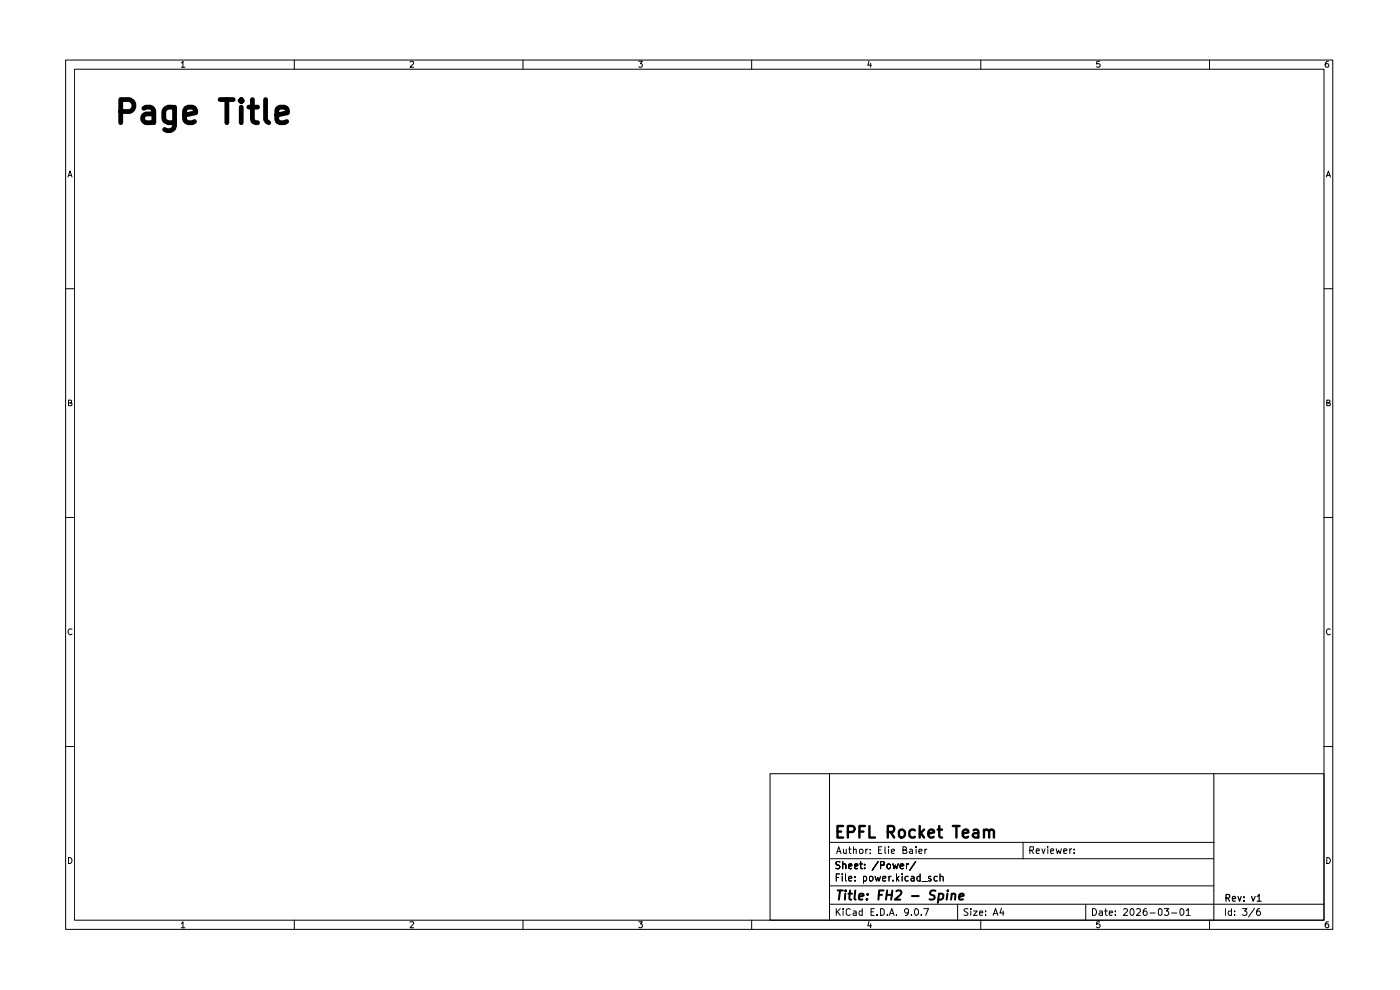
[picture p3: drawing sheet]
<svg xmlns="http://www.w3.org/2000/svg" width="297mm" height="210mm" viewBox="0 0 297 210" stroke-linecap="round" stroke-linejoin="round" font-family="sans-serif">
<g fill="none" stroke="#000" stroke-width=".21">
<path d="M13.9 12.7h268.8v184.4h-268.8zM15.8 14.7h265.1v180.5h-265.1zM38.5 13.3h.1l.2-.3v1.3M38.5 14.3h.7M62.4 12.7v2M87 13.2l.5-.2 .3 .2-.1 .4-.7 .7h.8M111 12.7v2M135.5 13h.8l-.5 .5 .4 .1v.6h-.7M159.5 12.7v2M184.4 12.9l-.3 .9h.8M184.7 13.4v.9M208.1 12.7v2"/>
<path d="M233.3 13h-.6l-.1 .6h.7v.6h-.7M256.6 12.7v2M281.8 13a.71 .71 0 0 0-.7 .5 .71 .71 0 0 0 .3 .8l.4-.1v-.6l-.4-.1-.3 .3M14.4 37.5l.5-1.2 .4 1.2M14.5 37.2h.7M281.4 37.5l.4-1.2 .4 1.2M281.5 37.2h.6M13.9 61.3h1.9M280.9 61.3h1.8M14.5 85.5h.4l.3-.3-.2-.3h-.5v1.2h.6l.2-.5-.4-.1M281.5 85.5h.4l.2-.3-.1-.3h-.5v1.2h.6l.1-.5-.3-.1M13.9 109.8h1.9"/>
<path d="M280.9 109.8h1.8M15.3 133.5a.59 .59 0 0 0-.9 .5 .59 .59 0 0 0 .8 .6l.1-.1M282.2 133.5a.59 .59 0 0 0-.8 .5 .59 .59 0 0 0 .7 .6l.1-.1M13.9 158.4h1.9M280.9 158.4h1.8M163.4 164.1h12.6v31.1h-12.6zM176 164.1h104.9v31.1h-104.9zM176 178.7h81.6M180.2 179.6v1.3l.3 .2M181.1 179.6v1.5M187.1 179.6h-.7v1.5h.7M187.7 179.6v1.3l.2 .2"/>
<path d="M188.5 179.6v.2M194.3 179.6v.2M217 178.7v3.5M222.3 179.6v.1M257.5 164.1v31.1M14.5 181.9a.65 .65 0 0 1 .8 .6 .65 .65 0 0 1-.8 .7zM38.5 195.9l.3-.4v1.3M38.5 196.8h.7M62.4 195.2v1.9M87 195.6l.7-.1 .1 .3-.8 1h.8M111 195.2v1.9M135.5 195.5h.8l-.5 .5 .5 .2-.1 .5-.5 .1-.2-.2"/>
<path d="M159.5 195.2v1.9M176 191.8h104.9M176 187.9h81.5M176 182.2h81.5M177.4 192.7v1.5M177.4 186.1h.5M177.5 181.1l.4-1.5 .5 1.5M177.6 193.3l.7 .9M177.6 180.6h.7M178.1 185.4h-.7v1.5M178.2 182.8l-.6-.1-.2 .2v.4l.2 .2h.3l.3 .4-.3 .4-.6-.1M178.3 192.7l-.9 .9"/>
<path d="M178.7 185.4v.1M178.7 185.9v1M178.8 183.4l.1-.1a.36 .36 0 0 1 .5 .2v.8M178.8 182.7v1.6M178.9 192.7v.2M178.9 193.2v1M178.9 180.1v.8l.2 .2 .4-.1M179.4 185.4v1.2l.1 .3M179.5 180.1v1M180 186.4l.7-.2-.2-.3-.4 .1-.1 .6 .3 .3 .3-.1M180 183.8l.7-.2-.2-.3h-.4l-.1 .7 .3 .3 .3-.1M180 180.1h.5"/>
<path d="M180.4 192.9l-.4-.2-.5 .4 .1 .9 .4 .2 .4-.2M181.1 193.2h.5v1M181.1 180.2h.5v.9M181.3 183.8l.7-.2-.2-.3h-.4l-.1 .7 .2 .3 .4-.1M181.4 186.7v.2M181.4 186v.1M181.6 193.6l-.5 .1-.1 .1 .1 .4 .5-.1M182.4 180.2h.6v.8h-.6zM182.4 183.3h.5M182.6 182.7v1.3l.3 .3M182.9 193.2h-.5l-.2 .7a.45 .45 0 0 0 .7 .2M182.9 192.7v1.5"/>
<path d="M183.2 186l.4-.1 .2 .2v.6l-.2 .2-.4-.1M183.2 185.9v1.4M183.4 184.1v.2M183.4 183.3v.2M183.7 180.1v1M184.1 180.1l-.4 .3M184.4 195.4l-.3 1h.8M184.5 186a.45 .45 0 0 1 .7 .1l-.1 .6-.4 .2-.3-.2zM184.6 181v.1M184.6 180.2v.1M184.7 196v.8M184.8 193.4h.5"/>
<path d="M185.5 192.7h-.7v1.5h.7M185.6 185.9l.4 1 .2-.8 .3 .8 .3-1M186 194v.2M186.3 182.7l-1.3 1.9M186.4 180.3h.5M186.8 192.7h.4l.4 .4v.7l-.4 .4h-.4zM186.8 183.5h.7l.1-.6-.3-.2h-.5v1.6M187.2 186.4l.7-.2v-.2l-.4-.1-.3 .2 .1 .7h.6M188.2 183.5l.2-.2h.3l.2 .2v.4l-.2 .4-.4-.2zM188.3 194v.2M188.5 180.1v1M188.6 185.9v1"/>
<path d="M188.7 194.2l.5-1.5 .5 1.5M188.8 193.8h.7M189 185.9l-.4 .2M189.1 180.6l.7-.1-.2-.4-.5 .2v.6l.3 .2 .3-.1M189.4 186.7v.2M189.4 183.3l.3 1 .2-.8 .3 .8 .3-1M190.2 194v.2M190.2 185.4v1.5M190.3 186.3l.4 .6M190.7 185.9l-.5 .6M191 183.8l.7-.2-.1-.3h-.4l-.2 .2v.7h.6M191.4 185.4v.1"/>
<path d="M191.4 185.9v1M191.6 180.3l.6-.1 .1-.3-.3-.3h-.4v1.5h.5l.2-.1 .1-.4-.4-.3M192.3 183.3v1M192.7 186l-.5-.1-.2 .2 .1 .6 .1 .2 .5-.1M192.7 193.3l-.2 .4h-.4l-.2-.4v-.3l.2-.3h.4l.2 .3v.8l-.2 .3-.4 .1M192.7 183.3l-.4 .2M193 180.2l.4-.1 .2 .2v.8M193.3 194v.2M193.3 186h.5l.1 .9M193.6 180.5l-.7 .2 .3 .4 .4-.1M193.9 186.2l-.7 .3 .2 .4 .5-.1M194.1 192.9l.2-.2a.75 .75 0 0 1 .6 .8 .75 .75 0 0 1-.6 .7l-.2-.2-.1-.3z"/>
<path d="M194.3 182.7l-1.3 1.9M194.3 180.1v1M194.9 180.6l.7-.1-.2-.4h-.3l-.2 .2v.6l.2 .2 .4-.1M195.2 186a.45 .45 0 0 0-.7 .1l.2 .7h.5M195.2 185.4v1.5M195.4 194v.2M195.6 187h1.1M196 192.7h1l-.6 1.5M196.2 180.1v1M196.6 180.1l-.4 .3M197.5 186l-.4-.1-.1 .2 .1 .3 .5 .2-.1 .2h-.5M198.8 186l-.4-.1-.2 .2v.7h.6"/>
<path d="M199.4 186h.1a.36 .36 0 0 1 .6 .1v.8M199.4 185.4v1.5M203.2 191.8v3.4M205.4 192.8a.6 .6 0 0 0-.9 .2l.2 .3 .7 .5-.3 .4-.6-.1M205.9 192.7v.2M205.9 193.2v1M206.5 193.2h.8l-.8 1h.8M207.8 193.7l.7-.1-.1-.4h-.5l-.1 .2v.6l.2 .2 .4-.1M208.1 195.2v1.9M209.1 194v.2M209.1 193.2v.2M210.7 194.2l.5-1.5 .5 1.5"/>
<path d="M210.9 193.8h.6M212.5 192.7l-.4 1h.9M212.8 193.2v1M218.5 180.4l.7-.1v-.6l-.7-.1v1.5M218.8 180.4l.4 .7M219.8 180.5l.7-.1-.2-.4-.4 .1-.1 .7 .2 .3 .4-.1M221 180l.4 1.1 .3-1.1M222.3 180v1.1M222.9 180.5l.7-.1-.2-.4-.4 .1-.1 .7 .1 .3 .5-.1M224.1 180l.2 1.1 .3-.7 .3 .7 .3-1.1M225.7 180.5l.7-.1-.1-.3h-.6v.9h.6M226.9 180v1.1"/>
<path d="M227.4 180l-.5 .4M227.9 180.9v.2M227.9 180.1v.2M230.3 191.8v3.4M231.8 192.7a.73 .73 0 0 1 .8 .8 .73 .73 0 0 1-.8 .7zM233.2 193.2h.6l.1 1M233.3 195.5h-.6l-.1 .6 .2-.1h.3l.3 .2v.3l-.3 .3h-.3l-.2-.2M233.9 193.6l-.7 .1-.1 .1 .3 .4 .5-.1M234.3 193.2h.6M234.6 192.7v1.3l.3 .2M235.3 193.7l.7-.1-.1-.4h-.5l-.1 .2v.6l.2 .2 .4-.1M236.6 194v.2"/>
<path d="M236.6 193.2v.2M238.4 192.9l.1-.2h.4l.3 .5-.9 1h.9M240.1 192.7h.1a.8 .8 0 0 1 .4 .8 .8 .8 0 0 1-.5 .7 .89 .89 0 0 1 0-1.5zM241.2 192.9l.1-.2 .5 .1 .1 .5-.8 .9h.8M243.2 192.7l-.5 .2a1.02 1.02 0 0 0 .1 1.3h.3l.3-.3v-.3l-.3-.4h-.3l-.3 .4M244 193.7h1.1M245.7 193l.4-.3 .4 .3v.9l-.3 .3-.5-.3zM247 192.7h.9l-.5 .5 .5 .2v.5l-.2 .3-.7-.2M248.5 193.7h1.1M250.4 192.9l.3-.2a.75 .75 0 0 1 .5 .8 .75 .75 0 0 1-.5 .7l-.3-.2-.1-.3zM251.7 193.2l.4-.5v1.5M251.7 194.2h.8"/>
<path d="M256.6 195.2v1.9M260 192.7v1.5M261.2 193.2h-.5l-.1 .3v.4l.2 .3 .4-.1M261.2 192.7v1.5M261.9 194v.2M261.9 193.2v.2M263.6 192.7h.9l-.5 .5 .5 .2v.5l-.3 .3h-.4l-.2-.2M266.1 192.7l-1.2 1.8M267.2 192.7l-.4 .1-.1 .3-.1 .8 .2 .3h.4l.2-.3v-.3l-.2-.4h-.4l-.2 .4M281.5 181.9a.65 .65 0 0 1 .7 .6 .65 .65 0 0 1-.7 .7zM281.8 195.5h-.4l-.3 .5v.5l.3 .3 .4-.1v-.7h-.4l-.3 .2"/>
</g>
<path d="M260.1 190.5l.7-.1 .1-.6-.8-.1v1.5M260.4 190.5l.5 .7M261.4 190.7l.7-.1-.1-.4h-.5l-.1 .7 .2 .3 .4-.1M262.6 190.2l.4 1 .3-1M263.9 191v.2M263.9 190.2v.2M265.5 190.2l.3 1 .5-1M266.7 190.2l.4-.5v1.5M266.7 191.2h.8" fill="none" stroke="#000" stroke-width=".25"/>
<g fill="none" stroke="#000" stroke-width=".42">
<path d="M177.7 188.9h1.1M178.2 188.9l-.2 1.9M179.3 189.6l-.1 1.2M179.4 188.9v.2M180 189.6h.8M180.3 188.9l-.1 1.7 .4 .2M181.4 188.9l-.1 1.7 .2 .2M182.2 190.2l1-.2-.1-.4a.6 .6 0 0 0-.8 .2v.9h.7M184 190.7l-.1 .1-.1-.1h.2l-.1 .1M184.1 189.6v.2M186.4 189.8h.7M187.4 188.9h-.9l-.2 1.9"/>
<path d="M188.1 189.8h1.1M188.2 188.9l-.2 1.9M189.3 188.9l-.2 1.9M190.2 189.1l.2-.2 .7 .1a.51 .51 0 0 1 0 .7l-1.3 1.1h1.2M193.5 190.1h1.4M198.5 189h-1l-.2 .5 .1 .2 .8 .3 .1 .5a.79 .79 0 0 1-1.1 .2M199.2 189.6h.6l.3 .1v.8a.72 .72 0 0 1-1.1 .2M199.2 189.6l-.2 1.9M201 189.6l-.2 1.2M201.1 188.9v.2M201.9 189.7l.3-.1h.4v1.2M201.9 189.6l-.1 1.2"/>
<path d="M203.5 190.2l1-.2-.1-.4a.6 .6 0 0 0-.9 .2v.9h.8"/>
</g>
<g fill="none" stroke="#000" stroke-width=".51">
<path d="M177.7 176.4h.7M178.9 175.2h-1.2v2.5h1.2M179.9 176.5h.9a.65 .65 0 0 0 .5-.7 .65 .65 0 0 0-.5-.6h-.9v2.5M182.3 176.4h.9M183.5 175.2h-1.2v2.5M184.4 175.2v2.5h1.2M188.3 176.5h1a.68 .68 0 0 0 .4-.7 .68 .68 0 0 0-.4-.6h-1v2.5M188.9 176.5l.8 1.2M190.8 176.2a.67 .67 0 0 1 .7-.2 .67 .67 0 0 1 .5 .5v.7a.65 .65 0 0 1-.7 .5 .65 .65 0 0 1-.6-.5zM194.1 176.1l-.3-.1a.84 .84 0 0 0-.9 .5v.7a.84 .84 0 0 0 .9 .5l.3-.2M195.1 175.2v2.5M195.4 176.7l.6 1"/>
<path d="M196 176l-.9 .9M197 176.8l1.2-.2-.1-.5-.3-.1h-.4l-.4 .4v.9l.4 .4 .7-.2M198.9 176h1M199.3 175.2v2.1l.3 .4h.3M202.1 175.2h1.5M202.9 175.2v2.5M204.3 176.8l1.1-.2v-.5l-.3-.1h-.4l-.4 .4v.9l.4 .4 .7-.2M206.5 176.1l.3-.1 .7 .1 .1 1.6M207.6 176.6l-1.1 .2-.1 .3v.2l.4 .4h.5l.3-.2M208.7 176.2a.61 .61 0 0 1 .6-.2 .61 .61 0 0 1 .5 .4v1.3M208.7 176v1.7M209.8 176.4l.4-.4 .6 .1 .1 1.6"/>
</g>
<g fill="none" stroke="#000" stroke-width="1">
<path d="M25.6 23.7h1.9a1.31 1.31 0 0 0 .9-1.3 1.31 1.31 0 0 0-.9-1.3h-1.9v4.9M30.5 23l.4-.3h1l.5 .3 .2 .5v2.5M32.6 23.9l-.5 .3h-1.2a.97 .97 0 0 0-.7 .9 .97 .97 0 0 0 .7 .9h1.2l.5-.2M37 22.7v4a1.29 1.29 0 0 1-2.1 .8M37 23l-.4-.3h-.9l-.8 .5-.1 .5v1.4l.1 .5a1.66 1.66 0 0 0 2.1 .2M39.2 24.4l2.3-.5v-.4l-.2-.5-.5-.3h-.9l-.5 .3-.2 .5v1.9l.2 .4 .5 .2h.9l.5-.2M46.7 21.1h2.8M48.1 21.1v4.9M51.2 21.1l-.3 .3 .3 .1 .2-.1-.2-.3v.4M51.2 22.7v3.3M52.8 22.7h1.8M53.5 21.1v4.3l.2 .4 .5 .2h.4"/>
<path d="M56.3 21.1v4.3l.3 .4 .4 .2M58.7 24.4l2.3-.5-.2-.9-.5-.3h-.9l-.5 .3-.2 .5v1.9l.2 .4 .5 .2h.9l.5-.2"/>
</g>
</svg>
